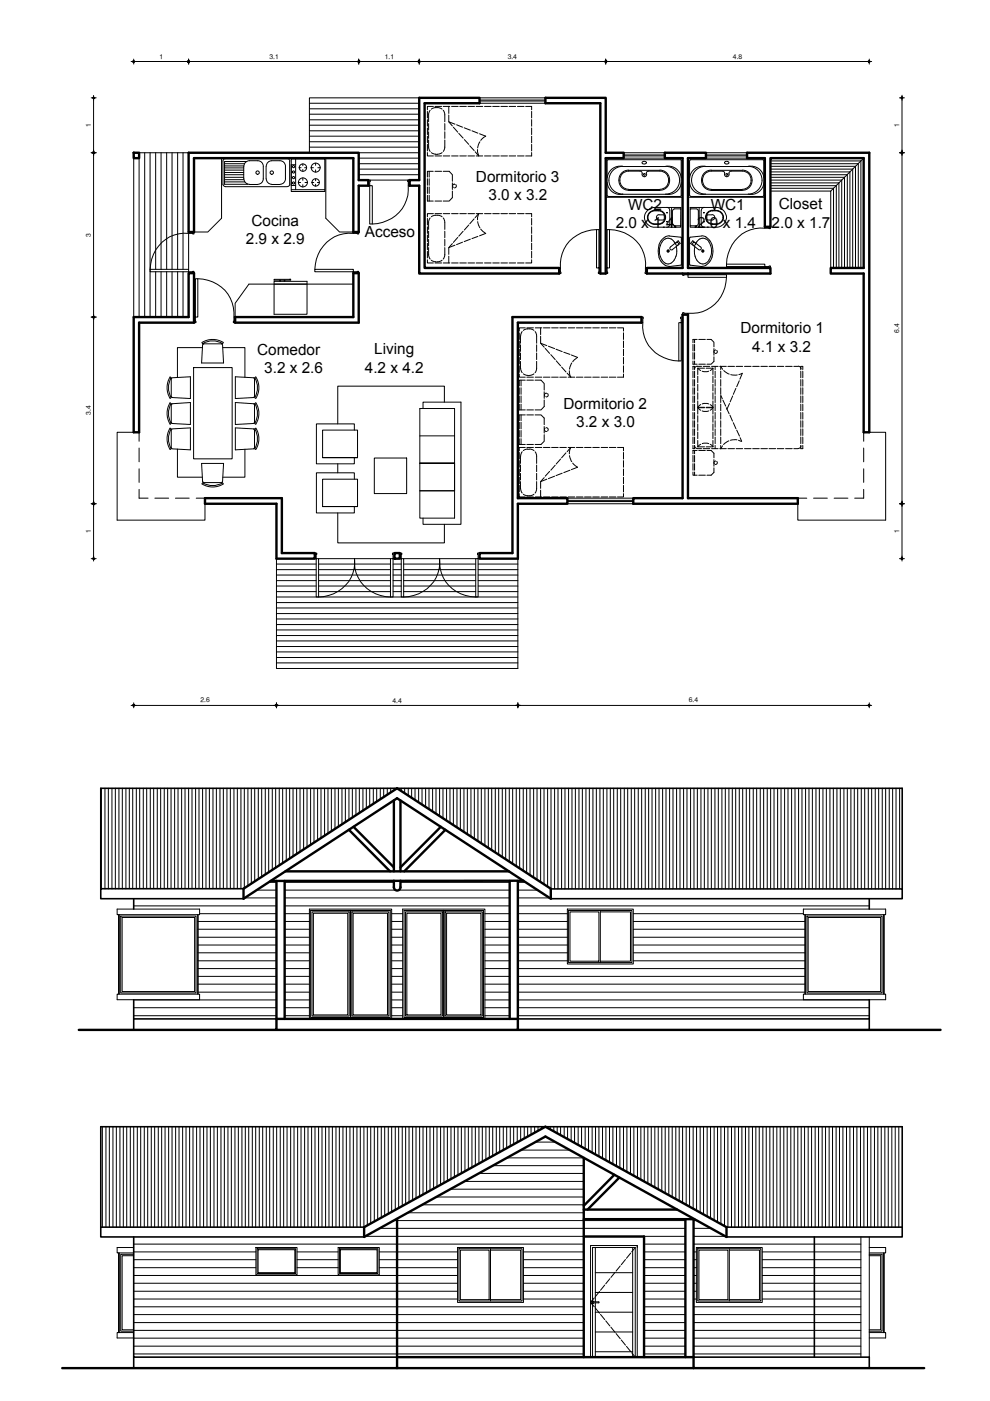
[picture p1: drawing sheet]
<svg xmlns="http://www.w3.org/2000/svg" width="210mm" height="297mm" viewBox="0 0 210 297" stroke-linecap="round" stroke-linejoin="round" font-family="sans-serif">
<defs><g id="words">
<g font-size="3.3">
<text x="100.9" y="38.5">Dormitorio 3</text>
<text x="53.3" y="47.8">Cocina</text>
<text x="103.6" y="42.4">3.0 x 3.2</text>
<text x="133.2" y="44.4">WC2</text>
<text x="150.7" y="44.4">WC1</text>
<text x="165.1" y="44.4">Closet</text>
<text x="52.1" y="51.7">2.9 x 2.9</text>
<text x="77.4" y="50.2">Acceso</text>
<text x="130.5" y="48.3">2.0 x 1.4</text>
<text x="147.8" y="48.3">2.0 x 1.4</text>
<text x="163.6" y="48.3">2.0 x 1.7</text>
<text x="157" y="70.7">Dormitorio 1</text>
<text x="54.5" y="75.3">Comedor</text>
<text x="79.3" y="75.1">Living</text>
<text x="159.5" y="74.6">4.1 x 3.2</text>
<text x="56" y="79.2">3.2 x 2.6</text>
<text x="77.4" y="79">4.2 x 4.2</text>
<text x="119.5" y="86.7">Dormitorio 2</text>
<text x="122.2" y="90.6">3.2 x 3.0</text>
</g>
<g font-size="1.4">
<text x="33.9" y="12.5">1</text>
<text x="57.1" y="12.4">3.1</text>
<text x="81.6" y="12.5">1.1</text>
<text x="107.6" y="12.4">3.4</text>
<text x="155.4" y="12.4">4.8</text>
<text x="19.2" y="26.9" transform="rotate(-90 19.2 26.9)">1</text>
<text x="190.7" y="26.9" transform="rotate(-90 190.7 26.9)">1</text>
<text x="19.2" y="50.2" transform="rotate(-90 19.2 50.2)">3</text>
<text x="190.6" y="70.6" transform="rotate(-90 190.6 70.6)">6.4</text>
<text x="19.2" y="88" transform="rotate(-90 19.2 88)">3.4</text>
<text x="19.2" y="112.9" transform="rotate(-90 19.2 112.9)">1</text>
<text x="190.7" y="112.9" transform="rotate(-90 190.7 112.9)">1</text>
<text x="42.5" y="148.9">2.6</text>
<text x="83.2" y="149">4.4</text>
<text x="146" y="148.9">6.4</text>
</g>
</g></defs>
<!-- layer: exterior -->
<g fill="none" stroke="#000" stroke-width=".21">
<path d="M29.5 32.4v34.8M30.7 32.4v34.8M31.8 32.4v34.8M33 32.4v24.7M34.1 32.4v24.7M35.3 32.4v24.7M36.5 32.4v24.7M37.7 32.4v24.7M38.8 32.4v24.7M40 32.4h-11.7v34.8M65.6 26.5h23.3M65.6 27.7h23.3"/>
<path d="M65.6 28.9h23.3M65.6 31.2h23.3M65.6 25.4h23.3M65.6 24.2h23.3M65.6 23.1h23.3M65.6 21.9h23.3M65.6 30.1h23.3M76.1 32.4h12.8M76.1 33.5h12.8M76.1 34.7h12.8M76.1 35.9h12.8M76.1 37h12.8"/>
<path d="M78.5 38.2h7.9M88.9 20.7h-23.3v11.7M33 57.6v9.6M34.1 57.6v9.6M35.3 57.6v9.6M36.5 57.6v9.6M37.7 57.6v9.6M38.8 57.6v9.6M40 49.5v7.6M58.6 118.4v23.3h51.2v-23.3M58.6 119.6h8.4M67.5 119.6h15.3"/>
<path d="M67.5 118.4h15.3M83.3 119.6h1.8M85.6 119.6h15.3M85.6 118.4h15.3M101.4 119.6h8.4M58.6 139.4h51.2M58.6 138.2h51.2M58.6 137.1h51.2M58.6 135.9h51.2M58.6 134.7h51.2M58.6 133.6h51.2M58.6 132.4h51.2"/>
<path d="M58.6 131.2h51.2M58.6 130.1h51.2M58.6 128.9h51.2M58.6 127.8h51.2M58.6 126.6h51.2M58.6 125.4h8.4M58.6 124.2h8.4M58.6 123.1h8.4M58.6 121.9h8.4M58.6 120.8h8.4M67.5 125.4h15.3M67.5 124.2h15.3"/>
<path d="M67.5 123.1h15.3M67.5 121.9h15.3M67.5 120.8h15.3M83.3 125.4h1.8M83.3 124.2h1.8M83.3 123.1h1.8M83.3 121.9h1.8M83.3 120.8h1.8M85.6 125.4h15.3M85.6 124.2h15.3M85.6 123.1h15.3M85.6 121.9h15.3"/>
<path d="M85.6 120.8h15.3M101.4 125.4h8.4M101.4 124.2h8.4M101.4 123.1h8.4M101.4 121.9h8.4M101.4 120.8h8.4M58.6 140.5h51.2M25.9 194.5h15.4v15.7h-15.4zM28.3 192.1h30.3M42 195.4h16.6M42 197h16.6M42 198.7h16.6"/>
<path d="M42.3 193.7h16.3M51.8 190.4h6.8M54.4 188.7h4.2M56.9 187.1h1.7M60.4 187.1h23.1M60.4 188.7h23.4M60.4 190.4h47.7M60.4 192.1h47.7M60.4 193.7h5.2M60.4 195.4h5.2M60.4 197h5.2M60.4 198.7h5.2"/>
<path d="M66.4 193.6h7.3v21.6h-7.3zM74.9 193.6h7.3v21.6h-7.3zM83 193.7h2.4M83 195.4h2.4M83 197h2.4M83 198.7h2.4M84.6 188.7h23.5M84.9 187.1h23.2M86.3 193.6h7.2v21.6h-7.2zM94.7 193.6h7.3v21.6h-7.3zM102.8 193.7h5.3M102.8 195.4h5.3"/>
<path d="M102.8 197h5.3M102.8 198.7h5.3M109.8 187.1h1.7M109.8 188.7h4.2M109.8 190.4h6.8M109.8 192.1h74.5M109.8 193.7h10.5M109.8 195.4h10.5M109.8 197h10.5M109.8 198.7h10.5M134.3 193.7h36M134.3 195.4h36.3"/>
<path d="M134.3 197h36.3M134.3 198.7h36.3M171.4 194.5h15.3v15.7h-15.3zM28.3 212h30.3M28.3 213.7h30.3M28.3 215.3h30.3M42 200.4h16.6M42 202h16.6M42 203.7h16.6M42 205.4h16.6M42 207h16.6M42 208.7h16.6"/>
<path d="M42 210.4h16.6M60.4 200.4h5.2M60.4 202h5.2M60.4 203.7h5.2M60.4 205.4h5.2M60.4 207h5.2M60.4 208.7h5.2M60.4 210.4h5.2M60.4 212h5.2M60.4 213.7h5.2M60.4 215.3h5.2M83 200.4h2.4"/>
<path d="M83 202h2.4M83 203.7h2.4M83 205.4h2.4M83 207h2.4M83 208.7h2.4M83 210.4h2.4M83 212h2.4M83 213.7h2.4M83 215.3h2.4M102.8 200.4h5.3M102.8 202h5.3M102.8 203.7h5.3"/>
<path d="M102.8 205.4h5.3M102.8 207h5.3M102.8 208.7h5.3M102.8 210.4h5.3M102.8 212h5.3M102.8 213.7h5.3M102.8 215.3h5.3M109.8 200.4h10.5M109.8 202h10.5M109.8 203.7h10.5M109.8 205.4h60.8M109.8 207h60.8"/>
<path d="M109.8 208.7h60.8M109.8 210.4h60.8M109.8 212h74.5M109.8 213.7h74.5M109.8 215.3h74.5M134.3 200.4h36.3M134.3 202h36.3M134.3 203.7h36.3M83.5 258.8h61.8M86.5 257.1h37.3M89.5 255.4h34.3M92.5 253.8h31.3"/>
<path d="M95.5 252.1h28.3M98.5 250.5h25.3M101.5 248.8h22.3M104.5 247.1h19.3M107.5 245.5h16.3M110.5 243.8h10.3M113.5 242.1h4.3M147.1 258.8h.7M28.3 266.2h-2.4v15.7h2.4M28.3 263.8h95.5M28.3 265.4h26M28.3 267.1h26"/>
<path d="M28.3 268.8h26M28.3 270.4h68.7M28.3 272.1h68.7M28.3 273.8h68.7M28.3 275.4h68.7M28.3 277.1h95.5M28.3 278.7h95.5M54.7 265h7.8v4.8h-7.8zM63 265.4h8.7M63 267.1h8.7M63 268.8h8.7M72.2 265h7.8v4.8h-7.8z"/>
<path d="M77.5 262.1h67.8M80.4 265.4h16.6M80.4 267.1h16.6M80.4 268.8h16.6M80.5 260.4h64.8M111 265.4h12.8M111 267.1h12.8M111 268.8h12.8M111 270.4h12.8M111 272.1h12.8M111 273.8h12.8M111 275.4h12.8"/>
<path d="M136.6 263.8h8.7M136.6 265.4h8.7M136.6 267.1h8.7M136.6 268.8h8.7M136.6 270.4h8.7M136.6 272.1h8.7M136.6 273.8h8.7M136.6 275.4h8.7M136.6 277.1h8.7M136.6 278.7h8.7M147.1 260.4h3.7M147.1 262.1h6.7"/>
<path d="M147.1 263.8h35.4M147.1 265.4h.5M147.1 267.1h.5M147.1 268.8h.5M147.1 270.4h.5M147.1 272.1h.5M147.1 273.8h.5M147.1 275.4h.5M147.1 277.1h35.4M147.1 278.7h35.4M161.6 265.4h20.9M161.6 267.1h20.9"/>
<path d="M161.6 268.8h20.9M161.6 270.4h20.9M161.6 272.1h20.9M161.6 273.8h20.9M161.6 275.4h20.9M184.3 266.2h2.4v15.7h-2.4M28.3 280.4h95.5M28.3 282.1h95.5M28.3 283.7h95.5M28.3 285.4h95.5M28.3 287.1h95.5M136.6 280.4h8.7"/>
<path d="M136.6 282.1h8.7M136.6 283.7h8.7M136.6 285.4h8.7M136.6 287.1h8.7M147.1 280.4h35.4M147.1 282.1h35.4M147.1 283.7h35.4M147.1 285.4h35.4M147.1 287.1h35.4"/>
</g>
<!-- layer: 0.1 -->
<g fill="none" stroke="#000" stroke-width=".21">
<path d="M47 33.5v12.8l-2.9 2.9h-3M47.3 34.1v-.2l.4-.2h13.3h.2l.3 .4M47.3 34.2v4.9l.2 .4h.3M47.6 37.6h4.1M47.6 37h4.1M47.6 34.7h4.2M47.6 36.6h4.1M47.6 35.6h4.1M47.6 36.1h4.1M47.6 38.1h4.1M47.6 35.2h4.1M47.6 38.6h4.3"/>
<path d="M47.7 39.6h13.2M51.7 35.3v2.6M51.7 37.9a1.16 1.16 0 0 0 1.2 1.2M52.3 34.2h-4.7v4.9h5M52.9 34.1h1.8a1.16 1.16 0 0 1 1.1 1.1v2.7M52.9 39.1h1.7M52.9 34.1a1.16 1.16 0 0 0-1.2 1.1M55.8 37.9a1.16 1.16 0 0 1-1.1 1.2M56.4 35.3v2.6M56.5 37.9a1.16 1.16 0 0 0 1.1 1.2M57.6 39.1h1.7M59.3 34.1h-1.7a1.16 1.16 0 0 0-1.1 1.1"/>
<path d="M59.4 34.1a1.16 1.16 0 0 1 1.1 1.1v2.7M60.5 37.9a1.16 1.16 0 0 1-1.1 1.2M61.4 34.2l.1 4.9-.3 .4h-.2M61.8 33.7h7.1v6.9h-7.1zM62.7 34.9h-.9v4.4h.9M62.7 33.7v6.5M63.2 38.7h.5M63.4 35.6h.4M64.2 34.8v.3M64.2 35.9v.4M64.2 37.7v.5M64.2 39.2v.5"/>
<path d="M64.6 35.6h.4M64.7 38.7h.5M65.9 35.6h.5M66.2 38.7h.3M66.9 34.6v.5M66.9 36v.5M66.9 37.9v.4M66.9 39.1v.4M67.3 38.7h.4M67.4 35.6h.5M69.1 33.5v12.8l2.9 2.9h2.9M78.1 38.2h.4l-.1 1.2h-.3z"/>
<path d="M86.4 38.2h.4v1.2h-.2zM86.6 39.4a7.5 7.5 0 0 1-7.7 8.1M101.7 20.7h13.9M101.7 21.2h13.9M101.7 21.4h13.9M101.7 21.9h13.9M128.7 38.7a2.77 2.77 0 0 0 3.4 2.5h9M132 35.3a2.94 2.94 0 0 0-2.9 2.9 2.94 2.94 0 0 0 2.9 2.9M132.2 32.4h8.8M132.2 32.9h8.8M132.2 33.1h8.8M132.2 33.5h8.8"/>
<path d="M133.3 36.1h6.6M133.3 36.1a2.14 2.14 0 0 0-2.1 2.1 2.14 2.14 0 0 0 2.1 2.1M135.7 36.3h-2.4a1.93 1.93 0 0 0-1.9 1.9 1.93 1.93 0 0 0 1.9 1.9M135.7 36.3l.4 .2 .1 .4M136.1 34.4a.48 .48 0 0 1 .5-.2 .48 .48 0 0 1 .4 .4 .5 .5 0 0 1-.5 .2 .5 .5 0 0 1-.4-.4zM136.1 36.9a.49 .49 0 0 0 .5 .6 .49 .49 0 0 0 .5-.6M139.9 36.3h-2.5l-.4 .3v.3M139.9 36.3a1.93 1.93 0 0 1 1.9 1.9 1.93 1.93 0 0 1-1.9 1.9M139.9 36.1a2.14 2.14 0 0 1 2.1 2.1 2.14 2.14 0 0 1-2.1 2.1M141.1 35.3h-9a2.77 2.77 0 0 0-3.4 2.5M141.1 35.3a2.77 2.77 0 0 1 3.4 2.5M141.1 35.3a2.94 2.94 0 0 1 3 2.9 2.94 2.94 0 0 1-3 2.9"/>
<path d="M144.4 34.1v7.3M144.5 38.7a2.77 2.77 0 0 1-3.4 2.5M144.5 34.1l-.2-.2h-15.4l-.2 .2v7.3M146.2 34.1v7.3M146.2 38.7a2.77 2.77 0 0 0 3.3 2.5h9.1M146.4 33.9h15.3M146.4 33.9l-.2 .2M149.6 35.3a2.94 2.94 0 0 0-3 2.9 2.94 2.94 0 0 0 3 2.9M149.7 32.4h8.7M149.7 32.9h8.7M149.7 33.1h8.7M149.7 33.5h8.7"/>
<path d="M150.8 36.1h6.6M150.8 36.1a2.14 2.14 0 0 0-2.1 2.1 2.14 2.14 0 0 0 2.1 2.1M153.1 36.3h-2.3a1.93 1.93 0 0 0-1.8 1.9 1.93 1.93 0 0 0 1.8 1.9M153.2 36.3l.4 .2v.4M153.6 36.9a.49 .49 0 0 0 .5 .6 .49 .49 0 0 0 .5-.6M153.7 34.4a.43 .43 0 0 1 .5-.2 .43 .43 0 0 1 .3 .5l-.6 .1-.3-.3zM155 36.3h2.4M155 36.3l-.4 .2v.4M157.4 36.1a2.14 2.14 0 0 1 2.1 2.1 2.14 2.14 0 0 1-2.1 2.1M157.4 36.3a1.93 1.93 0 0 1 1.8 1.9 1.93 1.93 0 0 1-1.8 1.9M158.6 35.3h-9.1a2.77 2.77 0 0 0-3.3 2.5M158.6 35.3a2.94 2.94 0 0 1 3 2.9 2.94 2.94 0 0 1-3 2.9"/>
<path d="M158.7 35.3a2.77 2.77 0 0 1 3.3 2.5M161.8 33.9l.2 .2v7.3M162 38.7a2.77 2.77 0 0 1-3.3 2.5M163.4 39.4h13.9v17.4M163.4 36.4h16.8v20.4M163.4 37h16.2v19.8M163.4 39.9h13.3v16.9M163.4 38.8h14.5v18M163.4 38.2h15.1v18.6M163.4 37.6h15.7v19.2M163.4 35.9h17.4v20.9M163.4 35.3h18v21.5"/>
<path d="M163.4 34.7h18.6v22.1M163.4 34.1h19.1v22.7M183.1 33.5l-7 7M39.9 49.5a7.5 7.5 0 0 0-8.1 7.6M40 57.6l1.1-.1v.4h-1.1zM40 49.2h1.1v.4l-1.1-.1zM41.9 59.1a7.5 7.5 0 0 1 7.7 8.1M58.1 59.6h7v7h-7zM59.3 59.4v.2M59.4 59.4v.2M60.3 59.4v.2M60.4 59.4v.2"/>
<path d="M61.4 59.2h.2h-3.5v.2h3.5v-.2M61.8 40.2h7.1M74.9 49.5a7.5 7.5 0 0 0-8.2 7.6M74.9 57.6l1.2-.1v.4h-1.2zM74.9 49.2h1.2v.4l-1.2-.1zM118.6 56.8h.2l.1 1.2h-.3zM126.5 48.7a7.5 7.5 0 0 0-7.7 8.1M127 56.8h.3v1.2h-.4zM128.4 56.8h.3l.1 1.2h-.4zM128.6 41.8h16M128.7 41.4l.2 .2M128.9 41.7h15.4"/>
<path d="M129.2 48.7a7.5 7.5 0 0 1 7.6 8.1M133.3 40.2h6.6M133.3 40.4h6.6M136.8 56.8h.3v1.2h-.3zM137.3 44.6l.5-.4 .8-.2h5.7v4.2h-5.5a2.08 2.08 0 0 1-2-1.3 2.08 2.08 0 0 1 .5-2.3zM137.4 46.1a1.45 1.45 0 0 0 1.4 1.4 1.55 1.55 0 0 0 2.1-1.9 2.13 2.13 0 0 0-2.7-.8l-.6 .5-.2 .8M139.6 44.6a1.5 1.5 0 0 1 1.5 1.5 1.5 1.5 0 0 1-1.5 1.5h-.8a1.48 1.48 0 0 1-1.5-1.5 1.48 1.48 0 0 1 1.5-1.5h.8M139.7 45.6h1M139.8 45.5a.57 .57 0 0 0-.6 .6 .57 .57 0 0 0 .5 .6h1M140 52.1l-.2 1.1 .2 1.1M140 54.3a1.61 1.61 0 0 0 2.5 1.3l.4-.4M140.7 45.5l.2 .6-.2 .5"/>
<path d="M141.3 44l.5 .1 .2 .5M141.9 50l2.4 .3M141.9 50a2.97 2.97 0 0 0-2.3 3.6 2.76 2.76 0 0 0 2.3 2.9M142 47.6l-.2 .4-.5 .2M142 44.6v3M142.2 52.4l1.6-1.3 .4 .5-1.6 1.3a.36 .36 0 0 1-.5 0 .36 .36 0 0 1 .1-.5zM142.4 44v4.2M142.9 51.3l.2 .3M142.9 51.3a1.53 1.53 0 0 0-1.6-.8 1.53 1.53 0 0 0-1.2 1.3l-.1 .3M143 48h.3v.2h-.3zM143 44.3l1.3 .1M143 48h.2"/>
<path d="M143.1 44.3l-.4 .2-.1 .2v2.7l.5 .4M143.4 52.3a3.5 3.5 0 0 1-.5 2.9M144.3 47.8l-1.3 .1M144.3 56.2l-2.4 .3M144.4 50.3v5.9M144.5 41.4l-.2 .2M144.7 58h1.2v.3l-1.2 .1zM146 41.8h16.1M146.2 50.4v5.7M146.2 41.4l.2 .2M146.2 56.1l2.6 .4M146.3 44h5.5a2.1 2.1 0 0 1 2.2 2.1 2.1 2.1 0 0 1-2.2 2.1h-5.5z"/>
<path d="M146.4 44.4l1.2-.1 .4 .2 .1 2.9-.3 .4h-.2M146.4 47.8l1.2 .1M146.4 41.7h15.3M147.3 52.3a3 3 0 0 0 1.5 3.6l.9-.1M147.4 48h.3v.2h-.3zM147.4 48h.2M148.2 44l.1 4.2M148.6 52.4a.36 .36 0 0 1 0 .5 .36 .36 0 0 1-.5 0l-1.7-1.3 .5-.5 1.6 1.3M148.7 44.6v3M148.7 47.6l.2 .4 .5 .2M148.8 50l-2.6 .4M148.8 50l.9 .2"/>
<path d="M149.4 44l-.5 .1-.2 .5M149.6 50.2l.9 .8M149.7 50.7a1.48 1.48 0 0 0-2.1 .9M149.7 56.2l-.9 .3M149.7 50.7l.6 .6M149.9 45.6l1.1-.1a.57 .57 0 0 1 .5 .6 .57 .57 0 0 1-.5 .6h-1.1M150 45.5l-.2 .6 .2 .5M150.3 51.3l.4 .8M150.3 55.2l-.6 .6M150.5 55.5l-.9 .7M150.5 50.9a4.1 4.1 0 0 1 0 4.6M150.7 52.1a3.7 3.7 0 0 1-.4 3.1"/>
<path d="M150.8 40.2h6.6M150.8 40.4h6.6M151 44.6h.8a1.48 1.48 0 0 1 1.6 1.5 1.48 1.48 0 0 1-1.6 1.5h-.7M151 44.7h.8a1.45 1.45 0 0 1 1.5 1.4M151.1 44.6a1.5 1.5 0 0 0-1.5 1.5 1.5 1.5 0 0 0 1.5 1.5M151.1 44.7a1.38 1.38 0 0 0-1.4 1.4 1.38 1.38 0 0 0 1.4 1.4M153.3 46.1a1.45 1.45 0 0 1-1.5 1.4h-.8M154 58.8a7.5 7.5 0 0 1-8.1 7.6M162 41.4l-.2 .2M162.2 56.5l1.2-.1v.4h-1.2zM162.2 48.4a7.5 7.5 0 0 0-8.2 7.6M162.2 48.1h1.2v.4l-1.2-.1z"/>
<path d="M163.4 40.5h12.7v16.3M41 77.9h8.2v19.4h-8.2zM41.1 67.2h.3l.2 1.2h-.5zM43 72.9a3.9 3.9 0 0 1 4.2 0l.2-.3a4.3 4.3 0 0 0-4.6 0l.2 .3M43.1 72.8l.1 .1M43.2 72.9l-.2 .2-.3 3.9h4.7l-.2-3.9-.2-.2M47.1 72.8l-.1 .1h-3.8M49.6 67.2h.3v1.2h-.4zM74.9 60.2h-22.1l-2.9 4.1v2.9M136 67.2h.4l-.1 1.2h-.3zM136.3 68.4a7.5 7.5 0 0 0 7.6 8.1M144.3 67.2h.4v1.2h-.3z"/>
<path d="M144.7 66.3l1.2 .1v.3h-1.2zM28.3 91.7h-3.5v18.6h18.7v-3.5M36.1 85.4l.2 .2M36.1 90.8l.2 .1M36.1 85.4a4.3 4.3 0 0 0 0 4.5M36.1 90.8a4.3 4.3 0 0 0 0 4.5l.2-.1M36.2 85.7l.1 .1v3.8M36.2 91.1l.1 .1v3.8M36.2 80.2l.1 .1M36.3 80.1l-.2-.2a4.3 4.3 0 0 0 0 4.6l.2-.2M36.3 89.8l-.2 .2M36.3 91.2l.2-.3 3.9-.2v4.7l-3.9-.2-.2-.2"/>
<path d="M36.3 80.3v3.8l-.1 .1M36.3 80.3l.2-.2 3.9-.2v4.6l-3.9-.2-.2-.2M36.3 89.6l-.1 .1M36.3 85.8l.2-.2 3.9-.3v4.7l-3.9-.2-.2-.2M36.3 95h-.1M36.3 85.5a4 4 0 0 0 0 4.3M36.3 90.9a4 4 0 0 0 0 4.2M36.3 80.1a4 4 0 0 0 0 4.2M54 80.3v3.8l.1 .1M54 89.6l.1 .1M54 85.8l-.3-.2-3.8-.3v4.7l3.8-.2 .3-.2M54 95h.1"/>
<path d="M54 91.2l-.3-.3-3.8-.2v4.7l3.8-.2 .3-.2M54 80.3l-.3-.2-3.8-.2v4.6l3.8-.2 .3-.2M54 84.3a4 4 0 0 0 0-4.2l.2-.2a4.3 4.3 0 0 1 0 4.6l-.2-.2M54 89.8l.2 .2M54.1 85.7l-.1 .1v3.8M54.1 91.1l-.1 .1v3.8M54.1 80.2l-.1 .1M54.2 85.4l-.2 .1a4 4 0 0 1 0 4.3M54.2 90.8l-.2 .1M54.2 85.4a4.3 4.3 0 0 1 0 4.5M54.2 90.8a4.3 4.3 0 0 1 0 4.5l-.2-.1a4.1 4.1 0 0 0 0-4.3M68.4 97h7.4h-7.4v-5.8h7.4v5.8"/>
<path d="M75.1 91.2v-1.3h-8v8.4h8v-1.3M79.4 97.1h6.8v7.5h-6.8zM89 98.2h7.4v11.7h-7.4v-23.3h7.4v11.6h-7.4h7.4v5.9h-7.4h7.4M89 92.4h7.4M89.7 86.6v-1.3h8v25.9h-8v-1.3M184.3 91.7h3.5v18.6h-18.7v-3.5M42.8 102.6a4.3 4.3 0 0 0 4.6 0M43 102.4l-.2 .2M43 102.4a4 4 0 0 0 4.2 0l.1 .2M43.2 102.3h3.8l.1 .1M43.2 102.3l-.2-.2-.3-3.8h4.7l-.2 3.8-.2 .2M43.2 102.3l-.1 .1"/>
<path d="M66.7 117.3h.5l-.2 1.1h-.3zM68.4 107.4h7.4h-7.4v-5.8h7.4v5.8M75.1 101.6v-1.4h-8v8.6h8v-1.4M83.2 117.3h.4v1.1h-.3zM84.8 117.3h.4l-.1 1.1h-.3zM101.2 117.3h.5v1.1h-.3zM120.3 105.6h14M120.3 106.1h14M120.3 106.3h14M120.3 106.8h14M67.5 126.6a7.5 7.5 0 0 0 7.7-8.2 7.5 7.5 0 0 0 7.6 8.2M85.6 126.6a7.5 7.5 0 0 0 7.6-8.2 7.5 7.5 0 0 0 7.7 8.2"/>
<path d="M21.5 167.1v21.4M22.3 167.1v21.4M23 167.1v21.4M23.7 167.1v21.4M24.5 167.1v21.4M25.2 167.1v21.4M25.9 167.1v21.4M26.7 167.1v21.4M27.4 167.1v21.3M28.1 167.1v21.3M28.9 167.1v21.3M29.6 167.1v21.3"/>
<path d="M30.4 167.1v21.3M31.1 167.1v21.3M31.9 167.1v21.3M32.6 167.1v21.3M33.3 167.1v21.3M34.1 167.1v21.3M34.8 167.1v21.3M35.5 167.1v21.3M36.3 167.1v21.3M37 167.1v21.3M37.7 167.1v21.3M38.5 167.1v21.3"/>
<path d="M39.2 167.1v21.3M40 167.1v21.3M40.7 167.1v21.3M41.5 167.1v21.3M42.2 167.1v21.3M43 167.1v21.3M43.7 167.1v21.3M44.4 167.1v21.3M45.2 167.1v21.3M45.9 167.1v21.3M46.6 167.1v21.3M47.4 167.1v21.3"/>
<path d="M48.1 167.1v21.3M48.8 167.1v21.3M49.6 167.1v21.3M50.3 167.1v21.3M51.1 167.1v21.3M51.8 167.1v21.2M52.6 167.1v20.7M53.3 167.1v20.3M54 167.1v19.8M54.8 167.1v19.3M55.5 167.1v18.8M56.2 167.1v18.3"/>
<path d="M57 167.1v17.9M57.7 167.1v17.3M58.4 167.1v16.9M59.2 167.1v16.4M59.9 167.1v15.9M60.7 167.1v15.4M61.4 167.1v14.9M62.1 167.1v14.5M62.9 167.1v14M63.6 167.1v13.5M64.4 167.1v13M65.1 167.1v12.5"/>
<path d="M65.9 167.1v12.1M66.6 167.1v11.5M67.3 167.1v11.1M68.1 167.1v10.6M68.8 167.1v10.1M69.5 167.1v9.6M70.3 167.1v9.1M71 167.1v8.7M71.7 167.1v8.2M72.5 167.1v7.7M73.2 167.1v7.2M74 167.1v6.7"/>
<path d="M74.7 167.1v6.3M75.5 167.1v5.7M76.2 167.1v5.3M76.9 167.1v4.8M77.7 167.1v4.3M78.4 167.1v3.8M79.1 167.1v3.3M79.9 167.1v2.9M80.6 167.1v2.4M81.4 167.1v1.9M82.1 167.1v1.4M82.8 167.1v.9"/>
<path d="M83.6 167.1v.5M84.3 167.1v.1M85.1 167.1v.6M85.8 167.1v1.1M86.6 167.1v1.6M87.3 167.1v2.1M88 167.1v2.5M88.8 167.1v3M89.5 167.1v3.5M90.2 167.1v4M91 167.1v4.5M91.7 167.1v4.9"/>
<path d="M92.4 167.1v5.5M93.2 167.1v5.9M93.9 167.1v6.4M94.7 167.1v6.9M95.4 167.1v7.4M96.1 167.1v7.9M96.9 167.1v8.3M97.6 167.1v8.8M98.4 167.1v9.3M99.1 167.1v9.8M99.9 167.1v10.3M100.6 167.1v10.7"/>
<path d="M101.3 167.1v11.3M102.1 167.1v11.7M102.8 167.1v12.2M103.5 167.1v12.7M104.3 167.1v13.2M105 167.1v13.7M105.7 167.1v14.1M106.5 167.1v14.6M107.2 167.1v15.1M108 167.1v15.6M108.7 167.1v16.1M109.5 167.1v16.5"/>
<path d="M110.2 167.1v17M110.9 167.1v17.5M111.7 167.1v18M112.4 167.1v18.5M113.1 167.1v19M113.9 167.1v19.4M114.6 167.1v19.9M115.3 167.1v20.4M116.1 167.1v20.9M116.8 167.1v21.3M117.6 167.1v21.3M118.3 167.1v21.3"/>
<path d="M119.1 167.1v21.3M119.8 167.1v21.3M120.6 167.1v21.3M121.3 167.1v21.3M122 167.1v21.3M122.8 167.1v21.3M123.5 167.1v21.3M124.2 167.1v21.3M125 167.1v21.3M125.7 167.1v21.3M126.4 167.1v21.3M127.2 167.1v21.3"/>
<path d="M127.9 167.1v21.3M128.7 167.1v21.3M129.4 167.1v21.3M130.1 167.1v21.3M130.9 167.1v21.3M131.6 167.1v21.3M132.4 167.1v21.3M133.1 167.1v21.3M133.8 167.1v21.3M134.6 167.1v21.3M135.3 167.1v21.3M136 167.1v21.3"/>
<path d="M136.8 167.1v21.3M137.5 167.1v21.3M138.2 167.1v21.3M139 167.1v21.3M139.7 167.1v21.3M140.5 167.1v21.3M141.2 167.1v21.3M142 167.1v21.3M142.7 167.1v21.3M143.5 167.1v21.3M144.2 167.1v21.3M144.9 167.1v21.3"/>
<path d="M145.7 167.1v21.3M146.4 167.1v21.3M147.1 167.1v21.3M147.9 167.1v21.3M148.6 167.1v21.3M149.3 167.1v21.3M150.1 167.1v21.3M150.8 167.1v21.3M151.6 167.1v21.3M152.3 167.1v21.3M153.1 167.1v21.3M153.8 167.1v21.3"/>
<path d="M154.5 167.1v21.3M155.3 167.1v21.3M156 167.1v21.3M156.7 167.1v21.3M157.5 167.1v21.3M158.2 167.1v21.3M158.9 167.1v21.3M159.7 167.1v21.3M160.4 167.1v21.3M161.2 167.1v21.3M161.9 167.1v21.3M162.7 167.1v21.3"/>
<path d="M163.4 167.1v21.3M164.1 167.1v21.3M164.9 167.1v21.3M165.6 167.1v21.3M166.4 167.1v21.3M167.1 167.1v21.3M167.8 167.1v21.3M168.6 167.1v21.3M169.3 167.1v21.3M170 167.1v21.3M170.8 167.1v21.3M171.5 167.1v21.3"/>
<path d="M172.2 167.1v21.3M173 167.1v21.3M173.7 167.1v21.3M174.5 167.1v21.3M175.2 167.1v21.3M176 167.1v21.3M176.7 167.1v21.3M177.4 167.1v21.4M178.2 167.1v21.4M178.9 167.1v21.4M179.6 167.1v21.4M180.4 167.1v21.4"/>
<path d="M181.1 167.1v21.4M181.8 167.1v21.4M182.6 167.1v21.4M183.3 167.1v21.4M184.1 167.1v21.4M184.8 167.1v21.4M185.6 167.1v21.4M186.3 167.1v21.4M187.1 167.1v21.4M187.8 167.1v21.4M188.5 167.1v21.4M189.3 167.1v21.4"/>
<path d="M190 167.1v21.4M190.7 167.1v21.4M25.1 193.9v16.9M25.3 193.9v16.9M41.9 193.9v16.9M42 193.9v16.9M120.3 192.7h14v11.7h-14zM170.6 193.9v16.9M170.8 193.9v16.9M187.3 193.9v16.9M187.5 193.9v16.9M65.6 216v-23.3h17.4v23.3"/>
<path d="M85.4 216v-23.3h17.4v23.3M21.7 238.9v21.3M22.5 238.9v21.3M23.2 238.9v21.3M23.9 238.9v21.3M24.7 238.9v21.3M25.4 238.9v21.3M26.1 238.9v21.3M26.9 238.9v21.3M27.6 238.9v21.3M28.3 238.9v21.3M29.1 238.9v21.3"/>
<path d="M29.8 238.9v21.3M30.6 238.9v21.3M31.3 238.9v21.3M32.1 238.9v21.3M32.8 238.9v21.3M33.6 238.9v21.3M34.3 238.9v21.3M35 238.9v21.3M35.8 238.9v21.3M36.5 238.9v21.3M37.2 238.9v21.3M38 238.9v21.3"/>
<path d="M38.7 238.9v21.3M39.4 238.9v21.3M40.2 238.9v21.3M40.9 238.9v21.3M41.7 238.9v21.3M42.4 238.9v21.3M43.2 238.9v21.3M43.9 238.9v21.3M44.6 238.9v21.3M45.4 238.9v21.3M46.1 238.9v21.3M46.8 238.9v21.3"/>
<path d="M47.6 238.9v21.3M48.3 238.9v21.3M49.1 238.9v21.3M49.8 238.9v21.3M50.5 238.9v21.3M51.3 238.9v21.3M52 238.9v21.3M52.7 238.9v21.3M53.5 238.9v21.3M54.2 238.9v21.3M55 238.9v21.3M55.7 238.9v21.3"/>
<path d="M56.5 238.9v21.3M57.2 238.9v21.3M57.9 238.9v21.3M58.7 238.9v21.3M59.4 238.9v21.3M60.1 238.9v21.3M60.9 238.9v21.3M61.6 238.9v21.3M62.3 238.9v21.3M63.1 238.9v21.3M63.8 238.9v21.3M64.6 238.9v21.3"/>
<path d="M65.3 238.9v21.3M66.1 238.9v21.3M66.8 238.9v21.3M67.5 238.9v21.3M68.3 238.9v21.3M69 238.9v21.3M69.8 238.9v21.3M70.5 238.9v21.3M71.2 238.9v21.3M72 238.9v21.3M72.7 238.9v21.3M73.4 238.9v21.3"/>
<path d="M74.2 238.9v21.3M74.9 238.9v21.3M75.7 238.9v21.3M76.4 238.9v21.3M77.2 238.9v21.3M77.9 238.9v20.9M78.6 238.9v20.5M79.4 238.9v20.1M80.1 238.9v19.7M80.8 238.9v19.2M81.6 238.9v18.9M82.3 238.9v18.4"/>
<path d="M83 238.9v18M83.8 238.9v17.6M84.5 238.9v17.2M85.3 238.9v16.8M86 238.9v16.4M86.7 238.9v16M87.5 238.9v15.6M88.2 238.9v15.2M89 238.9v14.8M89.7 238.9v14.3M90.5 238.9v13.9M91.2 238.9v13.5"/>
<path d="M91.9 238.9v13.1M92.7 238.9v12.7M93.4 238.9v12.3M94.1 238.9v11.9M94.9 238.9v11.5M95.6 238.9v11.1M96.3 238.9v10.7M97.1 238.9v10.2M97.8 238.9v9.9M98.6 238.9v9.4M99.3 238.9v9M100.1 238.9v8.6"/>
<path d="M100.8 238.9v8.2M101.5 238.9v7.8M102.3 238.9v7.4M103 238.9v7M103.7 238.9v6.5M104.5 238.9v6.2M105.2 238.9v5.7M105.9 238.9v5.3M106.7 238.9v4.9M107.4 238.9v4.5M108.2 238.9v4.1M108.9 238.9v3.7"/>
<path d="M109.7 238.9v3.3M110.4 238.9v2.9M111.2 238.9v2.5M111.9 238.9v2.1M112.6 238.9v1.6M113.4 238.9v1.3M114.1 238.9v.8M114.8 238.9v.4M115.6 238.9h.1M115.9 238.9v.2M116.7 238.9v.5M117.4 238.9v1"/>
<path d="M118.1 238.9v1.4M118.9 238.9v1.8M119.6 238.9v2.2M120.3 238.9v2.6M121.1 238.9v3M121.8 238.9v3.4M122.6 238.9v3.8M123.3 238.9v4.2M124.1 238.9v4.6M124.8 238.9v5.1M125.5 238.9v5.4M126.3 238.9v5.9"/>
<path d="M127 238.9v6.3M127.7 238.9v6.7M128.5 238.9v7.1M129.2 238.9v7.5M129.9 238.9v7.9M130.7 238.9v8.3M131.4 238.9v8.8M132.2 238.9v9.1M132.9 238.9v9.6M133.7 238.9v10M134.4 238.9v10.4M135.2 238.9v10.8"/>
<path d="M135.9 238.9v11.2M136.6 238.9v11.6M137.4 238.9v12M138.1 238.9v12.4M138.8 238.9v12.9M139.6 238.9v13.2M140.3 238.9v13.7M141 238.9v14.1M141.8 238.9v14.5M142.5 238.9v14.9M143.3 238.9v15.3M144 238.9v15.7"/>
<path d="M144.7 238.9v16.1M145.5 238.9v16.5M146.2 238.9v16.9M147 238.9v17.3M147.7 238.9v17.8M148.4 238.9v18.1M149.2 238.9v18.6M149.9 238.9v19M150.7 238.9v19.4M151.4 238.9v19.8M152.1 238.9v20.2M152.9 238.9v20.6"/>
<path d="M153.6 238.9v21M154.3 238.9v21.3M155.1 238.9v21.3M155.8 238.9v21.3M156.6 238.9v21.3M157.3 238.9v21.3M158.1 238.9v21.3M158.8 238.9v21.3M159.5 238.9v21.3M160.3 238.9v21.3M161 238.9v21.3M161.7 238.9v21.3"/>
<path d="M162.5 238.9v21.3M163.2 238.9v21.3M163.9 238.9v21.3M164.7 238.9v21.3M165.4 238.9v21.3M166.2 238.9v21.3M166.9 238.9v21.3M167.7 238.9v21.3M168.4 238.9v21.3M169.1 238.9v21.3M169.9 238.9v21.3M170.6 238.9v21.3"/>
<path d="M171.4 238.9v21.3M172.1 238.9v21.3M172.8 238.9v21.3M173.6 238.9v21.3M174.3 238.9v21.3M175 238.9v21.3M175.8 238.9v21.3M176.5 238.9v21.3M177.3 238.9v21.3M178 238.9v21.3M178.7 238.9v21.3M179.5 238.9v21.3"/>
<path d="M180.2 238.9v21.3M181 238.9v21.3M181.7 238.9v21.3M182.4 238.9v21.3M183.2 238.9v21.3M183.9 238.9v21.3M184.6 238.9v21.3M185.4 238.9v21.3M186.1 238.9v21.3M186.8 238.9v21.3M187.6 238.9v21.3M188.3 238.9v21.3"/>
<path d="M189.1 238.9v21.3M189.8 238.9v21.3M190.6 238.9v21.3M25.1 265.6v16.9M25.3 265.6v16.9M54.3 264.5h8.7v5.8h-8.7zM71.7 264.5h8.7v5.8h-8.7zM97 264.5h14v11.6h-14zM147.6 264.5h14v11.6h-14zM187.3 265.6v16.9M187.5 265.6v16.9M125.2 287.7v-23.6h9.9v23.6"/>
<path d="M125.6 287.7v-23.2h9.1v23.2"/>
<circle cx="54.6" cy="36.6" r=".36"/>
<circle cx="57.6" cy="36.6" r=".36"/>
<circle cx="62.2" cy="35.3" r=".23"/>
<circle cx="62.2" cy="38.8" r=".23"/>
<circle cx="62.2" cy="37.7" r=".23"/>
<circle cx="62.2" cy="36.5" r=".23"/>
<circle cx="64.2" cy="35.5" r=".78"/>
<circle cx="64.2" cy="38.7" r=".95"/>
<circle cx="66.9" cy="38.7" r=".78"/>
<circle cx="66.9" cy="35.5" r=".95"/>
<circle cx="136.6" cy="37" r=".19"/>
<circle cx="154.1" cy="37" r=".19"/>
<circle cx="141.4" cy="47" r=".06"/>
<circle cx="141.4" cy="45.1" r=".06"/>
<circle cx="141.7" cy="53.2" r=".15"/>
<circle cx="141.7" cy="53.2" r=".23"/>
<circle cx="143.6" cy="51.7" r=".32"/>
<circle cx="147.2" cy="51.7" r=".32"/>
<circle cx="149" cy="53.2" r=".15"/>
<circle cx="149" cy="53.2" r=".23"/>
<circle cx="149.2" cy="45.1" r=".06"/>
<circle cx="149.2" cy="47" r=".06"/>
</g>
<!-- layer: 0.5 -->
<g fill="none" stroke="#000" stroke-width=".51">
<path d="M28.3 32.4h1.2v1.1h-1.2zM40 32.4h36.1v5.8h2v1.2h-2v9.8h-1.2v-15.7h-33.8v15.7h-1.1zM86.8 38.2v1.2M88.9 20.7h12.8v1.2h-11.7v34.9h28.6v1.2h-29.7v-18.6h-2.1v-1.2h2.1zM115.6 20.7h12.8v11.7h3.8v1.1h-3.8v24.5h-1.1v-36.1h-11.7zM141 32.4h8.7v1.1h-3.8v23.3h17.5v1.2h-26.3v-1.2h7.6v-23.3h-3.7zM158.4 32.4h25.9v59.3h-1.2v-33.7h-7v-1.2h7v-23.3h-19.7v14.6h-1.2v-14.6h-3.8zM28.3 67.2h11.7v-9.3h1.1v10.5h-11.6v23.3h-1.2zM49.9 67.2h25v-9.3h1.2v10.5h-26.2zM108.7 67.2h27.3v1.2h-26.2v37.2h10.5v1.2h-10.5v11.6h-8.1v-1.1h7zM144.7 66.7h1.2v38.9h23.2v1.2h-34.8v-1.2h10.4zM43.5 105.6h16.3v11.7h6.9v1.1h-8.1v-11.6h-15.1z"/>
<path d="M83.6 117.3h1.2v1.1h-1.2zM74 175.9l8.7 8.8M75 175.3l8.5 8.6M83.5 169.7v15M84.9 169.7v15M93.5 175.3l-8.6 8.6M94.4 175.9l-8.7 8.8M58.6 186.8v29.2M60.4 186.8v29.2M60.5 184.7h47.4M83.5 186.7v1.4a.7 .7 0 0 0 .7 .7 .7 .7 0 0 0 .7-.7v-1.4M108.1 186.8v29.2"/>
<path d="M109.8 186.8v29.2M111 186.7l-53.6 .1M116.8 188.4l-32.6-21.3-32.6 21.3v2.1l32.6-21.3 32.6 21.3v-2M58.6 216v2.4h-41.9M58.6 216h51.2M109.8 216v2.4h-51.2M109.8 218.4h89.6M84.2 258.4v29.3M123.8 258.5h23.4M123.8 256.5h19.7M123.8 245.5v42.2M130.2 249.1l-6.4 6.6"/>
<path d="M131.3 249.7l-6.7 6.8M145.3 258.5v29.2M147.1 258.5v29.2M77.2 260.2l38.4-21.3 38.4 21.3v2.1l-38.4-21.3-38.4 21.3zM123.8 262.2h12.8v25.5M13.2 290.1h71M84.2 287.7v2.4h62.9M84.2 287.7h62.9M147.1 287.7v2.4h48.8"/>
</g>
<!-- layer: 0.3 -->
<g fill="none" stroke="#000" stroke-width=".34">
<path d="M21.4 188.4v-21.3h169.9v21.4M28.3 190.5v2.2M51.6 188.4h-30.2v2.1h30.2M116.8 188.5h74.5v2h-74.5M184.3 190.5v2.2M28.3 216h30.3M28.3 212v6.4M184.3 212v4h-74.5M184.3 216v2.4M21.4 260.2v-21.3h169.9v21.3M28.3 262.3v25.4h55.9M77.2 260.2h-55.8v2.1h55.8"/>
<path d="M154 260.2h37.3v2.1h-37.3M172.7 262.3v25.4M28.3 287.7v2.4M147.1 287.7h37.2v2.4"/>
</g>
<!-- layer: proyecciones -->
<g fill="none" stroke="#000" stroke-width=".21">
<path d="M90.6 32.3v.8h1.3M90.6 23.6v1.4M90.6 25.4v1.4M90.6 27.1v1.4M90.6 28.9v1.4M90.6 30.6v1.4M90.6 37.9v1.4M90.6 39.6v1.4M90.9 31.2l.3 .9M90.9 26.2v1.4M90.9 27.9v1.4M90.9 29.7v1.5"/>
<path d="M91 36.3v1.2M91 37.9v1.4M91 39.6v1.4M91.2 23.4l-.3 .7v1.7M91.4 32.4l1 .3M91.8 36.3h-1.2v1.2M91.9 22.6h-1.3v.7M92.2 36.3h1.4M92.2 22.6h1.4M92.2 33.1h1.4M92.4 22.8h.4M92.4 32.7h.4"/>
<path d="M92.4 22.8l-1 .3M92.8 22.8l.9 .3M93.7 32.4l-.9 .3M94 36.3h1.2l.7 .7v1.4M94 22.6h1.4M94 33.1h1.4M94 23.4l.3 .7v1.7M94.3 31.2l-.3 .9M94.3 26.2v1.4M94.3 27.9v1.4M94.3 29.7v1.5M95.2 24.4v1.4l1.3 .5"/>
<path d="M95.2 25.8l.7 .9M95.2 22.6v1.4M95.7 22.6h1.4M95.7 33.1h1.4M95.9 38.8v1.4M96.1 27l1 1M96.3 39.1h.1M96.4 39l-.4 .3 .1 .5M96.6 39.1l.1 .5-.4 .2M96.8 26.5l1.3 .5M97.3 28.3l.9 1M97.5 22.6h1.4"/>
<path d="M97.5 33.1h1.4M98.4 27.1l1.3 .5M98.5 29.6l.9 1M99.2 22.6h1.4M99.2 33.1h1.4M99.6 30.9l.9 1M100.1 27.7l1.2 .5M101 22.6h1.3M101 33.1h1.3M101.2 31.7l.3 1.4-.8-.9M101.7 28.4l1.3 .5-1.1 .9M101.8 30.1l-.5 1.3"/>
<path d="M102.7 22.6h1.4M102.7 33.1h1.4M104.5 22.6h1.4M104.5 33.1h1.4M106.2 22.6h1.4M106.2 33.1h1.4M107.9 22.6h1.4M107.9 33.1h1.4M109.7 22.6h1.4M109.7 33.1h1.4M111.4 22.6h1.3v.7M112.7 23.6v1.4"/>
<path d="M112.7 25.4v1.4M112.7 27.1v1.4M112.7 28.9v1.4M112.7 30.6v1.4M112.7 32.3v.8h-1.3M90.6 55.1v.7h1.3M90.6 41.4v1.2h1.2M90.6 46.3v1.4M90.6 48.1v1.4M90.6 49.8v1.4M90.6 51.6v1.4M90.6 53.3v1.4"/>
<path d="M90.9 52.5v1.7l.3 .7M90.9 47.2v1.4M90.9 49v1.4M90.9 50.8v1.4M91 41.4v1.2M91.2 46.2l-.3 .9M91.4 55.2l1 .3M91.9 45.3h-1.3v.7M92.2 42.6h1.4M92.2 55.8h1.4M92.2 45.3h1.4M92.4 55.5h.4"/>
<path d="M92.4 45.6h.4M92.4 45.6l-1 .4M92.8 45.6l.9 .4M93.7 55.2l-.9 .3M94 55.8h1.4M94 45.3h1.4M94 46.2l.3 .9M94.3 52.5v1.7l-.3 .7M94.3 47.2v1.4M94.3 49v1.4M94.3 50.8v1.4M95.2 54.3v1.5"/>
<path d="M95.7 55.8h1.4M95.7 45.3h1.4M95.9 40.5v1.4l-.7 .7h-1.2M95.9 51.6l-.7 .9M96.5 52l-1.3 .5v1.4M97.1 50.3l-1 1.1M97.5 55.8h1.4M97.5 45.3h1.4M98.1 51.4l-1.3 .5M98.2 49l-.9 1.1M99.2 55.8h1.4M99.2 45.3h1.4"/>
<path d="M99.4 47.7l-.9 1.1M99.7 50.7l-1.3 .5M100.5 46.4l-.9 1.1M100.7 46.1l.8-.8-.3 1.3M101 55.8h1.3M101 45.3h1.3M101.3 47l.5 1.3M101.3 50.1l-1.2 .5M101.9 48.6l1.1 .9-1.3 .5M102.7 55.8h1.4M102.7 45.3h1.4M104.5 55.8h1.4"/>
<path d="M104.5 45.3h1.4M106.2 55.8h1.4M106.2 45.3h1.4M107.9 55.8h1.4M107.9 45.3h1.4M109.7 55.8h1.4M109.7 45.3h1.4M111.4 45.3h1.3v.7M112.7 55.1v.7h-1.3M112.7 46.3v1.4M112.7 48.1v1.4M112.7 49.8v1.4"/>
<path d="M112.7 51.6v1.4M112.7 53.3v1.4M110.1 79.3v.7h1.3M110.1 70.6v1.4M110.1 72.3v1.4M110.1 74v1.4M110.1 75.8v1.4M110.1 77.6v1.4M110.3 71.2v1.6M110.3 73.1v1.4M110.3 74.8v1.4M110.3 76.6v1.5"/>
<path d="M110.4 78.1l.3 .9M110.7 70.3l-.3 .9M111 79.3l.9 .3M111.4 69.5h-1.3v.7M111.7 69.5h1.4M111.7 80h1.4M111.9 79.6h.4M113.2 70a2.06 2.06 0 0 0-2.2 .1M113.2 79.3l-.9 .3M113.5 70.3l.3 .7v1.8M113.5 69.5h1.4M113.5 80h1.4"/>
<path d="M113.8 78.1l-.3 .9M113.8 73.1v1.4M113.8 74.8v1.4M113.8 76.6v1.5M114.6 71.3v1.5l1.3 .5M114.6 69.5v1.5M114.6 72.8l.8 .8M115.2 69.5h1.4M115.2 80h1.4M115.6 73.9l.9 1M116.3 73.4l1.3 .5M116.8 75.2l.9 1"/>
<path d="M117 69.5h1.3M117 80h1.3M117.9 74l1.3 .5M117.9 76.5l1 1.1M118.7 69.5h1.4M118.7 80h1.4M119.1 77.8l.9 1.1M119.5 74.7l1.3 .4M120.5 69.5h1.4M120.5 80h1.4M120.7 78.6l.3 1.4-.7-.9M121.1 75.3l1.4 .5-1.1 .9"/>
<path d="M121.2 77l-.4 1.3M122.2 69.5h1.4M122.2 80h1.4M123.9 69.5h1.4M123.9 80h1.4M125.7 69.5h1.4M125.7 80h1.4M127.5 69.5h1.3M127.5 80h1.3M129.2 69.5h1.4M129.2 80h1.4M130.9 69.5h1.3v.7"/>
<path d="M132.2 70.6v1.4M132.2 72.3v1.4M132.2 74v1.4M132.2 75.8v1.4M132.2 77.6v1.4M132.2 79.3v.7h-1.3M146.9 73v1.4M146.9 74.8v1.4M146.9 76.5v.7h.9M146.9 78.4v-.7h.4v.7M146.9 78.7v1.4M147.3 72v.7"/>
<path d="M147.3 73v1.4M147.3 74.8v1.4M147.3 76.5v.7M147.3 78.7v1.4M147.8 72h-.9v.7M147.8 77.7h.9M147.8 77.6l-.5 .3v.3M147.9 78.1h1.5M147.9 78.1v1.3M147.9 79.8v1.4M148 78.1l.6 .5M148.2 77.2h1.3"/>
<path d="M148.2 72h1.3M148.9 78.7l.7 .1 .7-.1M149.1 77.7h1.4M149.7 78.1h1.5M149.9 72h.9l.6 .6v.9M150.9 77.7h1.4M151.2 78.1v1.3M151.2 79.8v1.4M151.2 78.1l-.6 .5M151.4 75.6v1l-.6 .6h-.9M151.4 73.9v1.4M151.6 77.7v.7"/>
<path d="M151.6 78.7v1.4M151.7 74.9h.1M151.8 74.2l-.4 .2 .1 .4M152 74.3l.1 .4-.4 .2M152.6 77.7h1.4M152.8 77.7v.7M152.8 78.7v1.4M152.8 77.6l.4 .7M153.4 78.6l1.2 .7M154.3 77.7h1.4M154.9 79.4l1.4 .1M156.1 77.7h1.4"/>
<path d="M156.7 79.4l.7-.3-.5 1.3M157.8 77.7h1.4M159.6 77.7h1.4M161.3 77.7h1.4M163.1 77.7h1.4M164.8 77.7h1.4M166.6 77.7h1.4M168.3 77.7h.9M169.3 77.6l.4 .3 .1 .3M169.8 78.4v-.7h.4v.7M169.8 78.7v1.4M170.2 78.7v1.4"/>
<path d="M110.1 93v1.2h1.3M110.1 82.2v1.4M110.1 83.9v1.4M110.1 85.7v1.2h1.3M110.1 89.5v1.4M110.1 91.3v1.4M110.1 95.9v1.4M110.1 97.7v1.4M110.1 99.4v1.4M110.3 96.7v1.6M110.3 98.6v1.4M110.5 80.6v1.2"/>
<path d="M110.5 82.2v1.4M110.5 83.9v1.4M110.5 85.7v1.2M110.5 88v1.2M110.5 89.5v1.4M110.5 91.3v1.4M110.5 93v1.2M110.7 95.8l-.3 .9M111.4 94.9h-1.3v.7M111.4 80.6h-1.3v1.2M111.4 88h-1.3v1.2M111.7 88h1.4"/>
<path d="M111.7 94.2h1.4M111.7 94.9h1.4M111.7 86.9h1.4M111.7 80.6h1.4M111.9 95.3h.4M111.9 95.2l-.9 .3M112.3 95.2l.9 .3M113.4 88h1.3l.7 .6v1.4M113.4 80.6h1.3l.7 .7v1.4M113.5 95.8l.3 .7v1.8M113.5 94.9h1.4M113.8 98.6v1.4"/>
<path d="M115.2 94.9h1.4M115.4 92.2v1.4l-.7 .6h-1.3M115.4 84.8v1.4l-.7 .7h-1.3M115.4 83.1v1.4M115.4 90.4v1.4M115.6 90.8l-.1 .4 .4 .3M115.8 90.7l.4 .2-.1 .5M115.9 83.4l-.4 .2 .1 .5M116.1 83.4l.1 .5-.4 .3M116.5 99.9l-.9 1.1M117 94.9h1.3M117.7 98.6l-.9 1.1"/>
<path d="M118.7 94.9h1.4M118.9 97.3l-1 1.1M120 96l-.9 1.1M120.3 95.8l.7-.9-.3 1.3M120.5 94.9h1.4M120.8 96.6l.4 1.3M120.8 99.7l-1.3 .5M121.4 98.2l1.1 .9-1.4 .5M122.2 94.9h1.4M123.9 94.9h1.4M125.7 94.9h1.4M127.5 94.9h1.3"/>
<path d="M129.2 94.9h1.4M130.9 94.9h1.3v.7M132.2 95.9v1.4M132.2 97.7v1.4M132.2 99.4v1.4M146.9 94.4v.7h.4v-.7M146.9 80.5v1.4M146.9 82.2v1.4M146.9 83.9v1.4M146.9 85.7v1.4M146.9 87.5v1.4M146.9 89.2v1.4"/>
<path d="M146.9 90.9v1.4M146.9 92.7v1.4M146.9 96.6v1.4M146.9 98.3v1.4M147.3 94.5v.3l.5 .3M147.3 80.5v1.4M147.3 82.2v1.4M147.3 83.9v1.4M147.3 85.7v1.4M147.3 87.5v1.4M147.3 89.2v1.4M147.3 90.9v1.4"/>
<path d="M147.3 92.7v1.4M147.3 95.5v.7M147.3 96.6v1.4M147.3 98.3v1.4M147.8 95.5h-.9v.7M147.8 95.1h.9M147.9 81.5v1.4M147.9 83.3v1.4M147.9 85v1.4M147.9 86.4v1.4M147.9 88.1v1.4M147.9 89.9v1.4"/>
<path d="M147.9 91.6v1.4M147.9 93.4v1.3h1.5M147.9 86.4h1.5M148 86.4l.6 .6M148.2 95.5h1.3M148.6 94.2l-.6 .5M148.6 85.8l-.6 .5M148.9 87.1l.7 .1 .7-.1M148.9 94.1l.7-.2 .7 .2M148.9 85.6l.7-.1 .7 .1M149.1 95.1h1.4M149.7 86.4h1.5"/>
<path d="M149.9 95.5h.9l.6 .6v1M150.6 85.8l.6 .5M150.6 94.2l.6 .5M150.9 95.1h1.4M151.2 81.5v1.4M151.2 83.3v1.4M151.2 85v1.4M151.2 86.4v1.4M151.2 88.1v1.4M151.2 89.9v1.4M151.2 91.6v1.4M151.2 93.4v1.3h-1.5"/>
<path d="M151.2 86.4l-.6 .6M151.4 99.2v1l-.6 .6h-.9M151.4 97.5v1.3M151.6 80.5v1.4M151.6 82.2v1.4M151.6 83.9v1.4M151.6 85.7v1.4M151.6 87.5v1.4M151.6 89.2v1.4M151.6 90.9v1.4M151.6 92.7v1.4M151.6 94.4v.7"/>
<path d="M151.7 98.5h.1M151.8 97.7l-.4 .3 .1 .4M152 97.8l.1 .4-.4 .3M152.6 95.1h1.4M152.8 80.5v1.4M152.8 82.2v1.4M152.8 83.9v1.4M152.8 85.7v1.4M152.8 87.5v1.4M152.8 89.2v1.4M152.8 90.9v1.4M152.8 92.7v1.4"/>
<path d="M152.8 94.4v.7l.4-.6M152.8 83.8l.3 .7M153.3 84.8l.6 1.3M154 86.4l.6 1.3M154.3 95.1h1.4M154.5 93.5l-1.1 .7M154.7 85.6l-.6 1.2M154.8 88l.5 1.3M155.3 83.9l-.5 1.3M155.5 89.6l.5 1.3M156 82.3l-.5 1.3M156.1 95.1h1.4"/>
<path d="M156.2 91.2l.6 1.3M156.3 93.3h-1.4M156.6 93.3l.6 .3M156.7 80.7l-.5 1.3M156.9 92.8l.4 .8M157.8 95.1h1.4M159.6 95.1h1.4M161.3 95.1h1.4M163.1 95.1h1.4M164.8 95.1h1.4M166.6 95.1h1.4M168.3 95.1h.9"/>
<path d="M169.8 80.5v1.4M169.8 82.2v1.4M169.8 83.9v1.4M169.8 85.7v1.4M169.8 87.5v1.4M169.8 89.2v1.4M169.8 90.9v1.4M169.8 92.7v1.4M169.8 94.4v.7h.4v-.7M169.8 94.5l-.1 .3-.4 .3M170.2 80.5v1.4M170.2 82.2v1.4"/>
<path d="M170.2 83.9v1.4M170.2 85.7v1.4M170.2 87.5v1.4M170.2 89.2v1.4M170.2 90.9v1.4M170.2 92.7v1.4M110.1 104.6v.8h1.3M110.1 101.2v1.4M110.1 102.9v1.4M110.3 100.4v1.4M110.3 102.1v1.5M110.4 103.6l.3 .9"/>
<path d="M111 104.8a2.05 2.05 0 0 0 2.2 0M111.7 105.4h1.4M113.5 105.4h1.4M113.8 102.1v1.8l-.3 .6M113.8 100.4v1.4M114.6 103.9v1.5M115.2 105.4h1.4M115.4 101.3l-.8 .8M115.9 101.6l-1.3 .5v1.4M117 105.4h1.3M117.6 101l-1.3 .5M118.7 105.4h1.4"/>
<path d="M119.2 100.3l-1.3 .5M120.5 105.4h1.4M122.2 105.4h1.4M123.9 105.4h1.4M125.7 105.4h1.4M127.5 105.4h1.3M129.2 105.4h1.4M132.2 104.6v.8h-1.3M132.2 101.2v1.4M132.2 102.9v1.4M146.9 100.1v.7h.9M147.3 100.1v.7"/>
<path d="M148.2 100.8h1.3M126 275.2l-.8 .9 .8 1M126.2 277.3l.9 1.1M127.1 273.8l-.9 1.1M127.3 278.7l.9 1.1M128.2 272.5l-.9 1.1M129.3 271.1l-.9 1.1M130.4 269.7l-.9 1.1M131.5 268.4l-.9 1.1M132.6 267l-.9 1.1M133.7 265.7l-.9 1.1M134.7 264.5l-.8 .9"/>
<path d="M128.4 280l.9 1.1M129.5 281.4l.9 1.1M130.6 282.7l.9 1.1M131.7 284.1l.9 1.1M132.8 285.5l.9 1.1M133.9 286.8l.8 .9"/>
</g>
<!-- layer: 0.2 -->
<g fill="none" stroke="#000" stroke-width=".21">
<path d="M78.4 39.4h.5v8.1h-.5zM31.8 57.1h8.2v.5h-8.2zM41.4 59.1h.5v8.1h-.5zM66.7 57.1h8.2v.5h-8.2zM126.5 48.7h.5v8.1h-.5zM128.7 48.7h.5v8.1h-.5zM145.9 58.3h8.1v.5h-8.1zM154 56h8.2v.5h-8.2zM143.9 68.4h.5v8.1h-.5zM67 118.4h.5v8.2h-.5zM82.8 118.4h.5v8.2h-.5zM85.1 118.4h.5v8.2h-.5z"/>
<path d="M100.9 118.4h.5v8.2h-.5zM182.5 262.3v25.4M184.3 262.3v25.4"/>
</g>
<!-- layer: Proyeccion -->
<g fill="none" stroke="#000" stroke-width=".21">
<path d="M29.5 91.7v1.9M29.5 95v2.9M29.5 99.4v2.9M183.1 91.7v1.9M183.1 95v2.9M183.1 99.4v2.9M29.5 103.8v1.8h1.9M32.8 105.6h3M37.2 105.6h2.9M41.6 105.6h1.9M169.1 105.6h2M172.5 105.6h2.9"/>
<path d="M176.9 105.6h2.9M183.1 103.8v1.8h-1.9"/>
</g>
<!-- layer: 0.05 -->
<g fill="none" stroke="#000" stroke-width=".21">
<path d="M43 73.7h-5.4v6.3M47.2 73.7h4.7v6.3M37.6 95.2v6h5.3M51.9 95.3v5.9h-4.7M71.6 98.3v1.9M94.2 85.3v-3.4h-22.6v8M71.6 108.8v6.3h22.6v-3.9M24.8 192.7h17.5v1.2h-17.5zM25.6 194.2h16v16.3h-16zM65.9 193v22.7h16.8v-22.7M66.2 193.3h7.8v22.1h-7.8zM74.6 193.3h7.9v22.1h-7.9z"/>
<path d="M85.7 193v22.7h16.8v-22.7M86 193.3h7.8v22.1h-7.8zM94.4 193.3h7.9v22.1h-7.9zM120.6 193h13.4v11.1h-13.4zM120.8 193.3h6.2v10.5h-6.2zM127.3 193.3h6.4v10.5h-6.4M127.3 193v11.1M170.3 192.7h17.5v1.2h-17.5zM171.1 194.2h15.9v16.3h-15.9zM24.8 210.8h17.5v1.2h-17.5zM170.3 210.8h17.5v1.2h-17.5zM28.3 264.5h-3.5v1.1h3.5"/>
<path d="M28.3 265.9h-2.7v16.3h2.7M54.5 264.8h8.2v5.2h-8.2zM72 264.8h8.1v5.2h-8.1zM97.3 264.8h13.4v11h-13.4zM97.6 265h6.1v10.5h-6.1zM104 265h6.4v10.5h-6.4M104 264.8v11M125.6 276.2h1.3M125.6 276h1.3M125.6 276v.2M125.9 276a.32 .32 0 0 0-.5-.1 .32 .32 0 0 0 0 .5 .32 .32 0 0 0 .5-.2M126.2 278.2h7.9"/>
<path d="M126.2 274h7.9M126.2 269.8h7.9M126.2 264.5v11.5M126.2 276.2v11.5M126.9 276v.2M134.1 264.5v23.2M147.9 264.8h13.4v11h-13.4zM148.2 265h6.1v10.5h-6.1zM154.6 265h6.4v10.5h-6.4M154.6 264.8v11M184.3 264.5h3.5v1.1h-3.5M184.3 265.9h2.7v16.3h-2.7"/>
<path d="M28.3 282.5h-3.5v1.2h3.5M126.2 286.6h7.9M126.2 282.4h7.9M184.3 282.5h3.5v1.2h-3.5"/>
</g>
<!-- layer: COTAS -->
<g fill="none" stroke="#000" stroke-width=".21">
<path d="M27.8 13h157M28.3 12.5v1.1M40 12.5v1.1M76.1 12.5v1.1M88.9 12.5v1.1M128.4 12.5v1.1M184.3 12.5v1.1M19.3 32.4h1.1M19.3 20.7h1.1M19.8 20.2v98.8M190.7 32.4h1.1M190.7 20.7h1.1"/>
<path d="M191.2 20.2v98.8M19.3 67.2h1.1M19.3 106.8h1.1M19.3 118.4h1.1M190.7 106.8h1.1M190.7 118.4h1.1M27.8 149.6h157M28.3 149v1.1M58.6 149v1.1M109.8 149v1.1M184.3 149v1.1"/>
</g>
<!-- layer: TEXTO -->
<g fill="#000" stroke="#000" stroke-width=".21">
<path d="M19.7 20.7h.1z"/>
<path d="M28.2 13v.2l.1-.2zM28.2 13.2l.1-.2v.2zM28.3 13v.2z"/>
<path d="M28.2 13h.1zM28.2 13h.1z"/>
<path d="M28.3 13l.1 .2zM28.3 13h.2zM28.3 12.9v.1z"/>
<path d="M39.8 13l.1 .2 .1-.2zM39.9 13.2l.1-.2v.2zM40 13v.2z"/>
<path d="M39.9 13h.1zM39.8 13h.2l-.1 .2zM39.9 13.2h.1v-.2z"/>
<path d="M39.9 13h.1zM39.9 13h.1z"/>
<path d="M40 13v.2zM40 13l.1 .2z"/>
<path d="M40 13l.1 .2zM40 13h.1zM40 12.9v.1z"/>
<path d="M40 13h.1zM40 12.9v.1zM39.9 13h.1z"/>
<path d="M75.9 13l.1 .2 .1-.2zM76.1 13v.2zM76.1 13v.2h.1z"/>
<path d="M76 13h.1zM75.9 13h.2l-.1 .2zM76.1 13v.2z"/>
<path d="M76.1 13v.2h.1zM76.1 13h.1v.2z"/>
<path d="M76 13h.1zM76 13h.1z"/>
<path d="M76.1 13l.1 .2v-.2zM76.1 13h.1zM76.1 12.9v.1h.1z"/>
<path d="M76.1 13h.1zM76.1 12.9l.1 .1h-.1zM76 13h.1z"/>
<path d="M88.7 13l.1 .2 .1-.2zM88.8 13.2l.1-.2v.2zM88.9 13v.2z"/>
<path d="M88.8 13h.1zM88.7 13h.2l-.1 .2zM88.8 13.2h.1v-.2z"/>
<path d="M88.8 13h.1zM88.8 13h.1z"/>
<path d="M88.9 13v.2zM88.9 13l.1 .2z"/>
<path d="M88.9 13l.1 .2zM88.9 13h.1zM88.9 12.9v.1z"/>
<path d="M88.9 13h.1zM88.9 12.9v.1zM88.8 13h.1z"/>
<path d="M128.3 13v.2l.1-.2zM128.4 13v.2zM128.4 13v.2h.2z"/>
<path d="M128.3 13h.1zM128.3 13h.1l-.1 .2zM128.4 13v.2z"/>
<path d="M128.3 13h.1zM128.3 13h.1z"/>
<path d="M128.4 13v.2h.2zM128.4 13h.2v.2z"/>
<path d="M128.4 13l.2 .2v-.2zM128.4 13h.2zM128.4 12.9v.1h.2z"/>
<path d="M128.4 13h.2zM128.4 12.9l.2 .1h-.2zM128.3 13h.1z"/>
<path d="M184.2 13h.1zM184.1 13h.2l-.1 .2zM184.2 13.2h.1v-.2z"/>
<path d="M184.3 13v.2zM184.3 13l.1 .2z"/>
<path d="M184.3 13h.1zM184.3 12.9v.1zM184.2 13h.1z"/>
<path d="M19.7 32.4h.1zM19.8 32.5v-.1z"/>
<path d="M19.8 20.8v-.1zM19.8 20.7v.2zM19.8 20.7h.2z"/>
<path d="M19.8 32.5v-.1zM19.8 32.4v.1zM19.8 32.4h.2z"/>
<path d="M19.8 32.4v.1zM19.8 32.4h.2zM19.9 32.3l-.1 .1h.2z"/>
<path d="M19.8 32.3v.1zM19.8 32.3v.1zM19.7 32.4h.1z"/>
<path d="M19.8 32.2v.2zM19.8 32.3v.1zM19.8 32.3v.1z"/>
<path d="M19.8 20.7h.2zM19.8 20.6v.1z"/>
<path d="M19.9 32.3l-.1 .1h.2zM19.8 32.2v.2z"/>
<path d="M191.1 32.4h.1zM191.1 32.5l.1-.1z"/>
<path d="M191.1 32.5l.1-.1zM191.2 32.4v.1zM191.2 32.4h.2z"/>
<path d="M191.1 20.8l.1-.1zM191.2 20.7v.2zM191.2 20.7h.2z"/>
<path d="M191.1 32.3l.1 .1v-.2zM191.1 32.3l.1 .1h-.1zM191.1 32.4h.1z"/>
<path d="M191.2 32.4v.1zM191.2 32.4h.2zM191.3 32.3l-.1 .1z"/>
<path d="M191.1 20.6l.1 .1v-.1zM191.1 20.6l.1 .1h-.1zM191.1 20.7h.1z"/>
<path d="M191.2 32.2v.2zM191.1 32.3l.1-.1v.2zM191.1 32.3v.1h.1z"/>
<path d="M191.3 32.3l-.1 .1zM191.2 32.2v.2z"/>
<path d="M191.3 20.6l-.1 .1zM191.2 20.6v.1z"/>
<path d="M19.7 67.2l.1 .2v-.2zM19.8 67.2v.2z"/>
<path d="M19.8 67.2v.2zM19.8 67.2v.2zM19.8 67.2l.1 .2 .1-.2z"/>
<path d="M19.8 67.2v.2zM19.8 67.2h.2l-.1 .2zM19.8 67.2h.2z"/>
<path d="M19.8 67.1v.1zM19.8 67.1v.1zM19.7 67.2l.1 .2v-.2z"/>
<path d="M19.8 67.1v.1zM19.8 67.1v.1zM19.8 67.1v.1z"/>
<path d="M19.9 67.1l-.1 .1h.2zM19.8 67.1v.1z"/>
<path d="M19.7 106.8h.1zM19.8 106.9v-.1z"/>
<path d="M19.7 118.4h.1zM19.8 118.5v-.1z"/>
<path d="M19.8 106.9v-.1zM19.8 106.8v.1zM19.8 106.8h.2z"/>
<path d="M19.8 106.8v.1zM19.8 106.8h.2zM19.9 106.7l-.1 .1h.2z"/>
<path d="M19.8 118.4v.2zM19.8 118.4h.2zM19.9 118.3l-.1 .1h.2z"/>
<path d="M19.8 106.7v.1zM19.8 106.7v.1zM19.7 106.8h.1z"/>
<path d="M19.8 106.6v.2zM19.8 106.7v.1zM19.8 106.7v.1z"/>
<path d="M19.8 118.3v.1zM19.8 118.3v.1zM19.8 118.3v.1z"/>
<path d="M19.9 106.7l-.1 .1h.2zM19.8 106.6v.2z"/>
<path d="M191.1 106.8h.1zM191.1 106.9l.1-.1z"/>
<path d="M191.1 118.4h.1zM191.1 118.5l.1-.1z"/>
<path d="M191.1 106.9l.1-.1zM191.2 106.8v.1zM191.2 106.8h.2z"/>
<path d="M191.2 106.8v.1zM191.2 106.8h.2zM191.3 106.7l-.1 .1z"/>
<path d="M191.2 118.4v.2zM191.2 118.4h.2zM191.3 118.3l-.1 .1z"/>
<path d="M191.1 106.7l.1 .1v-.2zM191.1 106.7l.1 .1h-.1zM191.1 106.8h.1z"/>
<path d="M191.2 106.6v.2zM191.1 106.7l.1-.1v.2zM191.1 106.7v.1h.1z"/>
<path d="M191.2 118.3v.1zM191.1 118.3h.1v.1zM191.1 118.3v.1h.1z"/>
<path d="M191.3 106.7l-.1 .1zM191.2 106.6v.2z"/>
<path d="M28.2 149.6h.1zM28.2 149.6h.1zM28.3 149.6v.1z"/>
<path d="M28.2 149.4l.1 .2v-.2zM28.2 149.4l.1 .2h-.1z"/>
<path d="M28.3 149.6h.2zM28.4 149.4l-.1 .2zM28.3 149.4v.2z"/>
<path d="M58.4 149.6h.2zM58.5 149.6h.1zM58.6 149.6v.1z"/>
<path d="M58.5 149.4l-.1 .2h.2zM58.4 149.6h.2zM58.5 149.6h.1z"/>
<path d="M58.5 149.4l.1 .2v-.2zM58.5 149.4l.1 .2h-.2z"/>
<path d="M58.6 149.6v.1zM58.6 149.6h.1z"/>
<path d="M58.6 149.6h.1zM58.7 149.4l-.1 .2zM58.6 149.4v.2z"/>
<path d="M58.7 149.4l-.1 .2zM58.6 149.4v.2zM58.5 149.4l.1 .2v-.2z"/>
<path d="M109.7 149.6h.1zM109.7 149.6h.1zM109.8 149.6h.1z"/>
<path d="M109.7 149.4l.1 .2zM109.7 149.6h.1zM109.8 149.6v.1z"/>
<path d="M109.7 149.4l.1 .2zM109.7 149.4l.1 .2z"/>
<path d="M109.8 149.6h.1zM109.8 149.6h.2z"/>
<path d="M109.8 149.6h.2zM109.8 149.6l.1-.2 .1 .2zM109.8 149.4v.2l.1-.2z"/>
<path d="M109.9 149.4l-.1 .2h.2zM109.8 149.4h.1l-.1 .2zM109.7 149.4l.1 .2z"/>
<path d="M184.2 149.4l-.1 .2h.2zM184.1 149.6h.2zM184.2 149.6h.1z"/>
<path d="M184.3 149.6v.1zM184.3 149.6h.1z"/>
<path d="M184.4 149.4l-.1 .2zM184.3 149.4v.2zM184.2 149.4l.1 .2v-.2z"/>
</g>
<!-- layer: 0 -->
<path d="M65.9 193h16.8M74.3 193v22.7M85.7 193h16.8M94.1 193v22.7" fill="none" stroke="#000" stroke-width=".25"/>
<use href="#words"/>
</svg>
